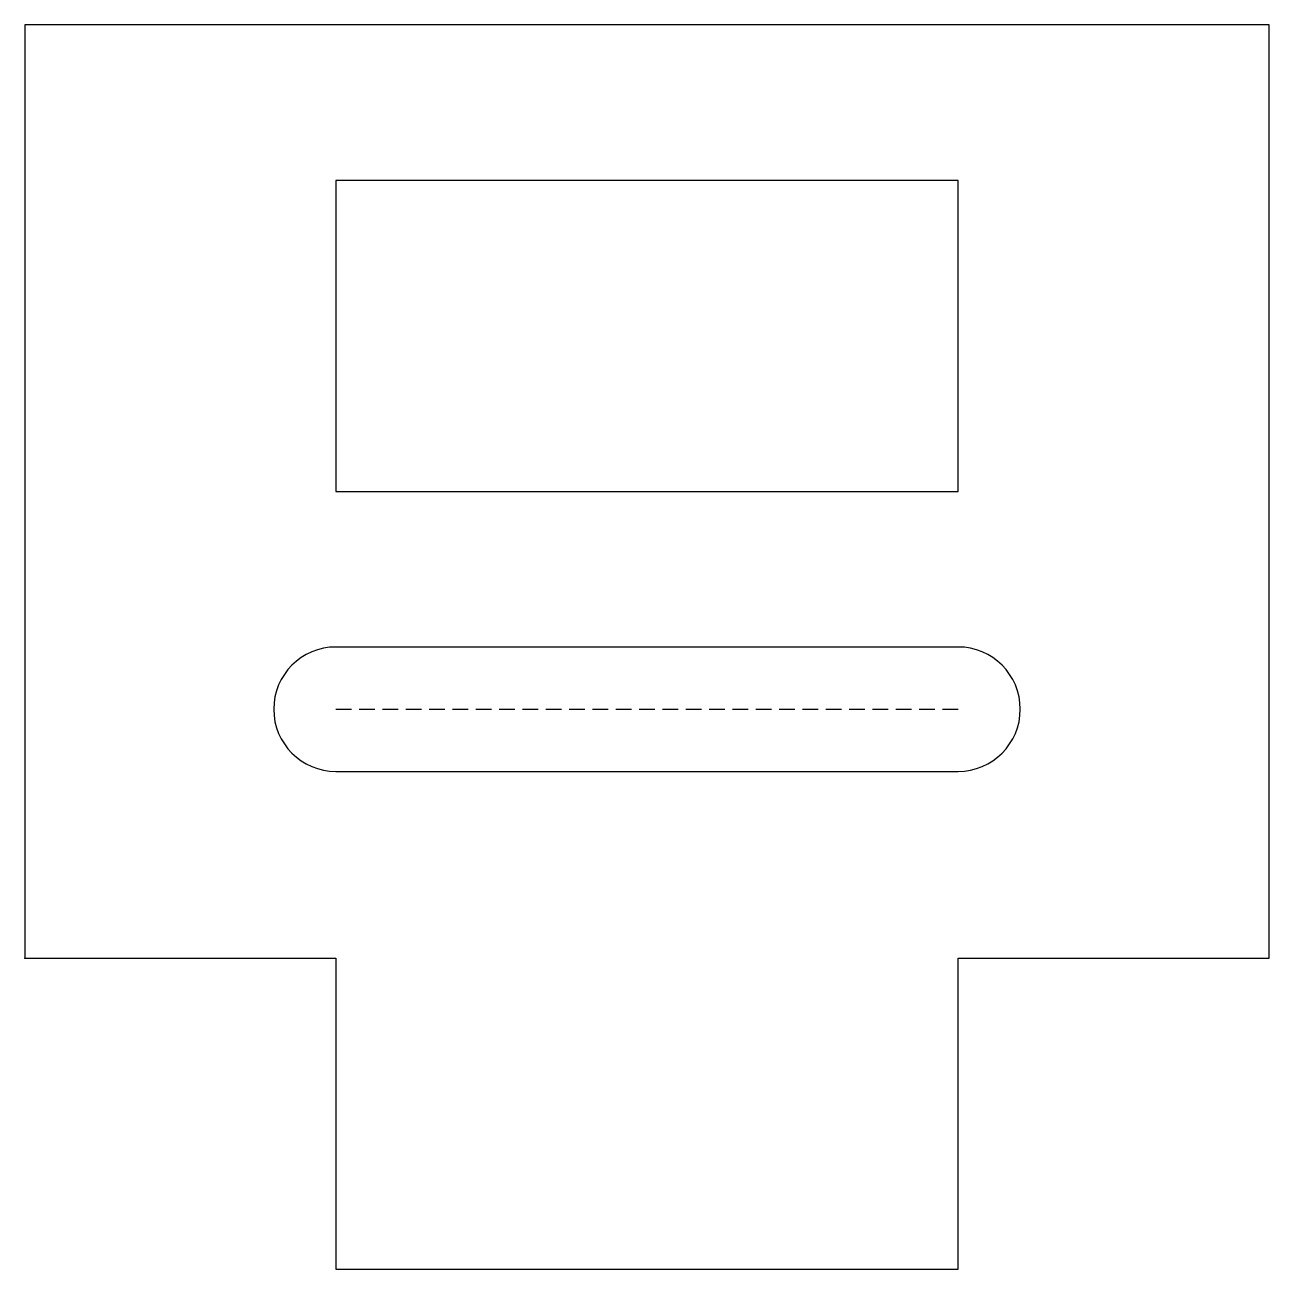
# Model space of a CAD drawing. Header units: millimetres. Extents: x 0 to 40, y -10 to 30.
import ezdxf

# ---------------------------------------------------------------- set-up
doc = ezdxf.new("R2010")
doc.units = ezdxf.units.MM
doc.linetypes.add('DASHED', pattern=[0.75, 0.5, -0.25])
doc.layers.get('0').update_dxf_attribs({"linetype": 'CONTINUOUS'})

msp = doc.modelspace()

# ---------------------------------------------------------------- linework, layer by layer
at = {"linetype": 'DASHED'}
msp.add_line((10, 8), (30, 8), dxfattribs=at)
for points in [[(40, 0), (40, 30), (0, 30), (0, 0), (10, 0), (10, -10), (30, -10), (30, 0)], [(10, 15), (30, 15), (30, 25), (10, 25)]]:
    msp.add_lwpolyline(points, close=True)
msp.add_lwpolyline([(10, 6), (30, 6, 1), (30, 10), (10, 10, 1)], format="xyb", close=True)
msp.add_point((0, 0))

doc.saveas('drawing.dxf')
